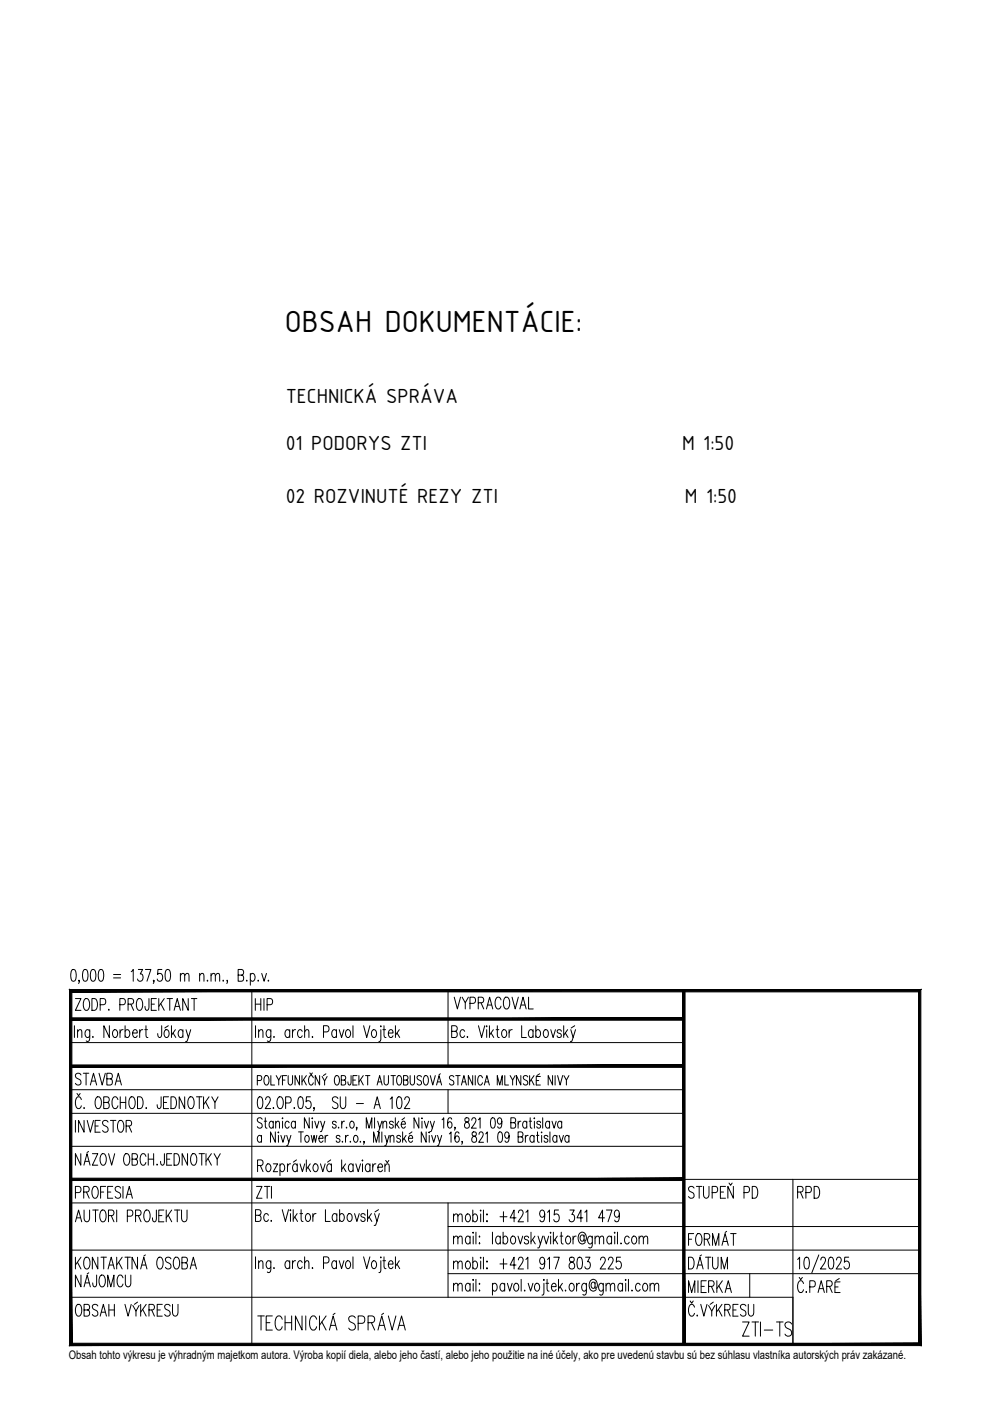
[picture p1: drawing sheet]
<svg xmlns="http://www.w3.org/2000/svg" width="210mm" height="297mm" viewBox="0 0 210 297" stroke-linecap="round" stroke-linejoin="round" font-family="sans-serif">
<defs><g id="words">
<text font-size="7" x="60.4" y="70.4">OBSAH DOKUMENTÁCIE:</text>
<text font-size="5.7" x="167.9" y="255.4">RPD</text>
<g font-size="4.7">
<text x="60.6" y="85.5">TECHNICKÁ SPRÁVA</text>
<text x="60.6" y="95.5">01 PODORYS ZTI</text>
<text x="144.6" y="95.5">M 1:50</text>
<text x="60.6" y="106.7">02 ROZVINUTÉ REZY ZTI</text>
<text x="145.2" y="106.7">M 1:50</text>
</g>
<text font-size="2.5" x="14.6" y="288.1">Obsah tohto výkresu je výhradným majetkom autora. Výroba kopií diela, alebo jeho častí, alebo jeho použitie na iné účely, ako pre uvedenú stavbu sú bez súhlasu vlastníka autorských práv zakázané.</text>
</g></defs>
<!-- layer: E1_ROZPISKA -->
<g fill="none" stroke="#000" stroke-width=".21">
<path d="M53.4 210v75M95 210v16M15 221.1h130M15 231h130M15 236h130M15 226h130M95 231v5M15 250h180M15 255h130M15 243h130M95 255v20M168.1 250v35"/>
<path d="M15 265h180M15 275h153.1M95 260.1h100M95 270h100M159 270v5M15 285h130"/>
</g>
<g fill="#000" stroke="#000" stroke-width=".21">
<path d="M14.7 209.8l.5 .5 180-.5zM15.2 210.3l180-.5-.5 .5zM195.2 209.8l-.5 .5 .5 75zM194.7 210.3l.5 75-.5-.5zM14.7 285.3h180.5l-.5-.5zM14.7 285.3l.5-.5h179.5zM14.7 209.8v75.5l.5-.5zM14.7 209.8l.5 .5v74.5z"/>
<path d="M15 215.8v.5l130-.5zM15 216.3l130-.5v.5z"/>
<path d="M144.7 210l.5 75v-75zM144.7 210l.5 75h-.5z"/>
<path d="M15 225.8v.5l130-.5zM15 226.3l130-.5v.5z"/>
<path d="M15 249.8v.5l130-.5zM15 250.3l130-.5v.5z"/>
</g>
<!-- layer: E1_TEXT -->
<g fill="none" stroke="#000" stroke-width=".21">
<path d="M15.2 205.7l.5-.2a1.29 1.29 0 0 1 .5 1.5l-.3 .9-.4 .1a1.29 1.29 0 0 1-.5-1.4zM15.8 217.5v2.5M16 211.7h1.2l-1.2 2.5h1.2M16.4 218.8l.5-.5 .4 .1 .1 1.6M16.4 218.3v1.7M16.8 207.9l-.1 .1v-.1v-.1l.1 .1-.1 .6M17.7 205.7l.5-.2a1.29 1.29 0 0 1 .5 1.5l-.3 .9-.4 .1a1.29 1.29 0 0 1-.5-1.4zM18 211.8l.2-.1a1.08 1.08 0 0 1 .8 1.6l-.1 .3a.58 .58 0 0 1-.6 .6 .58 .58 0 0 1-.6-.6v-.9zM19 218.3l-.1 2.3-.2 .2-.4-.1M19 218.7l-.3-.4a.85 .85 0 0 0-.7 .8 .85 .85 0 0 0 .7 .9l.3-.4M19.4 205.7l.4-.2a1.27 1.27 0 0 1 .5 1.5l-.2 .9-.4 .1a1.27 1.27 0 0 1-.5-1.4zM19.5 211.7h.6a1.58 1.58 0 0 1 0 2.5h-.6z"/>
<path d="M19.7 219.7v.3l.1-.1M21.1 205.7l.4-.2a1.29 1.29 0 0 1 .5 1.5l-.3 .9-.4 .1a1.29 1.29 0 0 1-.5-1.4zM21.2 213h.8a.7 .7 0 0 0 .4-.6 .7 .7 0 0 0-.4-.7h-.8v2.5M23.1 214v.2l.1-.1M23.2 217.5v2.5l-1.2-2.5v2.5M24.1 206.6h1.5M24.1 207.3h1.5M24.1 218.4l.2-.1a.85 .85 0 0 1 .7 .8 .85 .85 0 0 1-.7 .9 1.05 1.05 0 0 1-.2-1.6zM25.4 213h.8a.7 .7 0 0 0 .4-.6 .7 .7 0 0 0-.4-.7h-.8v2.5M25.4 218.3v1.7M26.1 218.3l-.4 .1-.3 .6M26.5 218.7l.4-.4a.85 .85 0 0 1 .6 .8 .85 .85 0 0 1-.6 .9l-.4-.4"/>
<path d="M26.5 217.5v2.5M27.2 212.9h.7a.62 .62 0 0 0 .4-.6 .62 .62 0 0 0-.4-.6h-.7v2.5M27.7 212.9l.6 1.3M27.8 206l.4-.5v2.5M28.1 219h1v-.2a.45 .45 0 0 0-.2-.4 .45 .45 0 0 0-.5 0 .92 .92 0 0 0 .4 1.6l.3-.4M29.2 211.8l.2-.1a1.08 1.08 0 0 1 .8 1.6v.3a.58 .58 0 0 1-.6 .6 .58 .58 0 0 1-.6-.6l-.1-.9zM29.3 205.5h.9l-.5 1a.75 .75 0 0 1 .6 .9 .75 .75 0 0 1-1 .5l-.1-.3M29.6 218.3v1.7M30.3 218.3l-.4 .1-.3 .6M30.7 218.3h.6M30.8 205.5h1.2l-.8 2.5M30.9 217.5v2l.1 .4 .4 .1"/>
<path d="M31.6 211.7v1.9l-.2 .5-.2 .1-.3-.1-.2-.7M32.1 212.9h.6M32.7 207.9l-.1 .1-.1-.1 .1-.1 .1 .1-.2 .6M33.2 211.7h-1.1v2.5h1.1M33.7 211.7v2.5M34.1 212.8l.7 1.4M34.3 217.5v1.9l-.2 .5-.2 .1-.3-.1-.2-.8M34.3 205.5h-.8l-.1 1.1a.56 .56 0 0 1 .5-.2 .56 .56 0 0 1 .5 .3 .77 .77 0 0 1 0 1 .77 .77 0 0 1-.9 .2l-.2-.3M34.8 211.7l-1.1 1.7M35 218.4l.2-.1a.85 .85 0 0 1 .7 .8 .85 .85 0 0 1-.7 .9 1.07 1.07 0 0 1-.2-1.6zM35.2 205.7l.5-.2a1.27 1.27 0 0 1 .5 1.5l-.3 .9-.4 .1a1.25 1.25 0 0 1-.5-1.4zM35.4 211.7h1.2"/>
<path d="M35.7 217.5l-.8 .4M36 211.7v2.5M36.4 217.5v2.5M36.7 219l.6 1M36.9 214.2l.7-2.5 .6 2.5M37.2 213.4h.8M37.2 218.3l-.8 1.2M38.2 206.9l.5-.5 .4 .1 .1 1.5M38.2 206.4v1.6M38.8 218.7l-.4-.4a.85 .85 0 0 0-.6 .8 .85 .85 0 0 0 .6 .9l.4-.4M38.8 218.3v1.7M39.2 206.9l.4-.5 .4 .1 .1 1.5"/>
<path d="M39.4 218.3l.5 1.7 .5-1.7M39.9 211.7v2.5l-1.2-2.5v2.5M39.9 220l-.3 .8h-.2M40.6 211.7h1.1M41.2 211.7v2.5M42.3 206.9l.4-.5 .5 .1v1.5M42.3 206.4v1.6M44 207.8v.2l.1-.1M44.7 206.9l.5-.5 .4 .1 .1 1.5M44.7 206.4v1.6M45.7 206.9l.4-.5 .4 .1 .1 1.5M47.3 207.8v.2l.1-.1"/>
<path d="M48.2 207.9v.1l-.1-.1 .1-.1v.1l-.1 .6M50.5 206.7h.7a.63 .63 0 0 0 .5-.6 .63 .63 0 0 0-.5-.6h-.7v2.5h.7a.7 .7 0 0 0 .5-.6 .7 .7 0 0 0-.5-.7M52.3 207.8v.2l.1-.1M53.1 206.7l.3-.3a.85 .85 0 0 1 .7 .8 .85 .85 0 0 1-.7 .8l-.3-.3M53.1 206.4v2.5M54.1 212.9h1.2M54.1 211.7v2.5M54.2 217.5v2.5M54.7 207.8v.2l.1-.1M54.8 218.8l.5-.5 .4 .1 .1 1.6M54.8 218.3v1.7M55.3 211.7v2.5"/>
<path d="M55.5 206.4l.5 1.6 .5-1.6M56 211.7v2.5M56.6 213h.8a.7 .7 0 0 0 .4-.6 .7 .7 0 0 0-.4-.7h-.8v2.5M56.9 207.8v.2l.1-.1M57.4 218.3l-.1 2.3-.2 .2-.4-.1M57.4 218.7l-.3-.4a.85 .85 0 0 0-.7 .8 .85 .85 0 0 0 .7 .9l.3-.4M58.1 219.7v.3l.1-.1M61.4 218.7l-.3-.4a.85 .85 0 0 0-.7 .8 .85 .85 0 0 0 .7 .9l.3-.4M61.4 218.3v1.7M62 218.3v1.7M62.7 218.3l-.4 .1-.3 .6M64.1 218.7l-.3-.4a.85 .85 0 0 0-.7 .8 .85 .85 0 0 0 .7 .9l.3-.4"/>
<path d="M64.6 218.8l.4-.5 .4 .1 .1 1.6M64.6 217.5v2.5M66.3 219.7v.3v-.1M68.6 218.8h.7a.71 .71 0 0 0 .5-.7 .71 .71 0 0 0-.5-.6h-.7v2.5M71.3 218.7l-.3-.4a.85 .85 0 0 0-.7 .8 .85 .85 0 0 0 .7 .9l.3-.4M71.3 218.3v1.7M71.9 218.3l.5 1.7 .5-1.7M73.5 218.4l.2-.1a.85 .85 0 0 1 .6 .8 .85 .85 0 0 1-.6 .9 1.07 1.07 0 0 1-.2-1.6zM74.8 217.5v2.5M77.1 217.5l.7 2.5 .6-2.5M79 218.4l.2-.1a.85 .85 0 0 1 .6 .8 .85 .85 0 0 1-.6 .9 1.05 1.05 0 0 1-.2-1.6zM80.8 217.5v.2z"/>
<path d="M80.8 218.3v2l-.1 .4-.4 .1M81.2 218.3h.6M81.4 217.5v2l.1 .4 .3 .1M82.3 219h1v-.2a.46 .46 0 0 0-.2-.4 .46 .46 0 0 0-.5 0 .93 .93 0 0 0 .4 1.6l.3-.4M83.8 217.5v2.5M84.2 219l.6 1M84.7 218.3l-.9 1.2M95.8 218.7h.7a.62 .62 0 0 0 .5-.6 .62 .62 0 0 0-.5-.6h-.7v2.5h.7a.71 .71 0 0 0 .5-.7 .71 .71 0 0 0-.5-.6M96.3 211.4l.7 2.5 .6-2.5M98 211.4l.6 1.2 .7-1.2M98.5 218.7l-.3-.4a.85 .85 0 0 0-.7 .8 .85 .85 0 0 0 .7 .9l.3-.4M98.6 212.6v1.3"/>
<path d="M99.1 219.7v.3l.1-.1M99.6 212.7h.8a.71 .71 0 0 0 .4-.6 .71 .71 0 0 0-.4-.7h-.8v2.5M101.4 212.6h.8a.63 .63 0 0 0 .4-.6 .63 .63 0 0 0-.4-.6h-.8v2.5M101.4 217.5l.7 2.5 .7-2.5M102 212.6l.6 1.3M103.1 213.9l.7-2.5 .7 2.5M103.2 217.5v.2zM103.2 218.3v1.7M103.4 213.1h.8M103.8 217.5v2.5M104.1 219l.6 1M104.6 218.3l-.8 1.2"/>
<path d="M105.2 218.3h.6M105.4 217.5v2l.1 .4 .4 .1M106.2 212a.58 .58 0 0 0-.6-.6 .58 .58 0 0 0-.5 .6v1.3a.58 .58 0 0 0 .5 .6 .58 .58 0 0 0 .6-.6M106.6 218.4l.2-.1a.85 .85 0 0 1 .7 .8 .85 .85 0 0 1-.7 .9 1.05 1.05 0 0 1-.2-1.6zM107.1 211.5l.1-.1a1.09 1.09 0 0 1 .9 1.6l-.1 .3a.58 .58 0 0 1-.6 .6 .58 .58 0 0 1-.6-.6l-.1-.9zM107.9 218.3v1.7M108.6 211.4l.6 2.5 .7-2.5M108.6 218.3l-.4 .1-.3 .6M110.2 213.9l.7-2.5 .7 2.5M110.5 213.1h.8M110.6 217.5v2.5h1M112.1 211.4v2.5h1"/>
<path d="M113 218.7l-.3-.4a.85 .85 0 0 0-.7 .8 .85 .85 0 0 0 .7 .9l.3-.4M113 218.3v1.7M113.6 218.7l.3-.4a.85 .85 0 0 1 .7 .8 .85 .85 0 0 1-.7 .9l-.3-.4M113.6 217.5v2.5M115.4 218.4l.2-.1a.85 .85 0 0 1 .7 .8 .85 .85 0 0 1-.7 .9 1.06 1.06 0 0 1-.2-1.6zM116.8 218.3l.5 1.7 .5-1.7M119 218.7a.47 .47 0 0 0-.4-.4 .47 .47 0 0 0-.5 .4l.3 .3 .4 .1a.47 .47 0 0 1 .1 .7 .47 .47 0 0 1-.7 .1l-.1-.3M119.5 217.5v2.5M119.9 219l.5 1M120.4 218.3l-.9 1.2M121 218.3l.5 1.7 .5-1.7M121.5 220l-.2 .7-.4 .1"/>
<path d="M121.9 217.5l-.8 .4M16 237.5v2.5M16.3 231.8l.4 .5 .3-.5M17.2 227.9a.6 .6 0 0 0-1-.3 .6 .6 0 0 0 .1 1l.5 .3a.63 .63 0 0 1 .2 1 .63 .63 0 0 1-1-.2M17.2 233.1a.58 .58 0 0 0-.5-.6 .58 .58 0 0 0-.6 .6v1.3a.58 .58 0 0 0 .6 .7 .58 .58 0 0 0 .5-.7M17.7 227.5h1.1M17.8 234.8v.2l.1-.1M17.8 237.5v2.5l-1.1-2.5v2.5M18.2 227.5v2.5M18.5 237.5l.7 2.5 .6-2.5M19.2 230l.6-2.5 .7 2.5M19.4 229.2h.8"/>
<path d="M20.2 238.7h.6M20.5 232.7l.2-.2a1.09 1.09 0 0 1 .8 1.6l-.1 .3a.59 .59 0 0 1-.9 .5l-.3-.8v-.6zM21 227.5l.7 2.5 .6-2.5M21.2 237.5h-1v2.5h1M22 233.7h.7a.63 .63 0 0 0 .5-.6 .63 .63 0 0 0-.5-.6h-.7v2.5h.7a.7 .7 0 0 0 .5-.6 .7 .7 0 0 0-.5-.7M22.7 228.7h.7a.63 .63 0 0 0 .4-.6 .63 .63 0 0 0-.4-.6h-.7v2.5h.7l.3-.1 .1-.3a.64 .64 0 0 0-.4-.9M22.9 237.9a.6 .6 0 0 0-1-.3 .6 .6 0 0 0 .2 1l.5 .3a.63 .63 0 0 1 .2 1 .63 .63 0 0 1-1.1-.2M23.4 237.5h1.2M24 237.5v2.5M24.4 230l.7-2.5 .6 2.5M24.7 229.2h.8M25 233.1a.59 .59 0 0 0-.6-.6 .59 .59 0 0 0-.6 .6v1.3a.59 .59 0 0 0 .6 .7 .59 .59 0 0 0 .6-.7"/>
<path d="M25.2 237.7l.2-.2a1.08 1.08 0 0 1 .8 1.6v.4a.59 .59 0 0 1-1 .4l-.3-.8v-.6zM25.5 232.5v2.5M25.5 233.7h1.2M26.7 232.5v2.5M26.7 238.7h.8a.63 .63 0 0 0 .4-.6 .63 .63 0 0 0-.4-.6h-.8v2.5M27.3 238.7l.6 1.3M27.7 232.7l.1-.2a1.09 1.09 0 0 1 .9 1.6l-.1 .3a.58 .58 0 0 1-.9 .5l-.4-.8 .1-1zM29.2 232.5h.5a1.57 1.57 0 0 1 0 2.5h-.5zM31 234.8v.2l.1-.1M34.2 232.5v1.9l-.2 .5-.3 .1a.7 .7 0 0 1-.4-.8M34.7 233.7h.6M35.7 232.5h-1v2.5h1"/>
<path d="M36.2 232.5h.6a1.58 1.58 0 0 1 0 2.5h-.6zM39.2 232.5v2.5l-1.2-2.5v2.5M40.2 232.7l.1-.2a1.09 1.09 0 0 1 .9 1.6l-.1 .3a.58 .58 0 0 1-.9 .5l-.4-.8 .1-1zM41.7 232.5h1.1M42.2 232.5v2.5M43.2 232.5v2.5M43.6 233.6l.7 1.4M44.3 232.5l-1.1 1.7M44.9 232.5l.7 1.2 .6-1.2M45.6 233.7v1.3M54.6 229.1l.8-.1 .1-.3-.1-.6-.8-.1v2M54.8 232.7l.4-.2a1.27 1.27 0 0 1 .5 1.5l-.2 .9-.4 .1a1.27 1.27 0 0 1-.5-1.4z"/>
<path d="M55.6 237.3a.52 .52 0 0 0-.7-.3 .52 .52 0 0 0-.3 .7l.7 .4a.56 .56 0 0 1 .2 1 .56 .56 0 0 1-.9-.2M56 237.7h.5M56.2 228.1l.2-.1a.96 .96 0 0 1 .6 1.6 .47 .47 0 0 1-.5 .5 .47 .47 0 0 1-.5-.5v-.8zM56.3 237v1.8v.3l.3 .1M56.3 233.1l.1-.3a.55 .55 0 0 1 .8-.1 .55 .55 0 0 1 0 .8l-1 1.5h1.2M57.4 228v2h.8M57.9 238l-.3-.3a.75 .75 0 0 0-.6 .8 .75 .75 0 0 0 .6 .7l.3-.3M57.9 237.7v1.5M58 234.8v.2l.1-.1M58.4 240v2.2l-1-2.2v2.2M58.5 238.1l.3-.4 .4 .1 .1 1.4M58.5 237.7v1.5"/>
<path d="M58.6 228l.5 1 .5-1M59 240v.2zM59.1 232.7l.1-.2a1.09 1.09 0 0 1 .9 1.6l-.1 .3a.58 .58 0 0 1-.9 .5l-.4-.8 .1-1zM59.1 229v1M59.9 229h.5M59.9 237v.2zM59.9 237.7v1.5M60.6 233.9h.7a.71 .71 0 0 0 .5-.7 .71 .71 0 0 0-.5-.7h-.7v2.5M60.8 228h-.9v2M61.1 228l.1 1.8a.42 .42 0 0 0 .4 .3 .42 .42 0 0 0 .4-.3v-1.8M61.3 238l-.3-.3a.75 .75 0 0 0-.6 .8 .75 .75 0 0 0 .6 .7l.3-.3M62.4 234.8v.2l.1-.1"/>
<path d="M62.6 238l-.3-.3a.75 .75 0 0 0-.6 .8 .75 .75 0 0 0 .6 .7l.3-.3M62.6 237.7v1.5M63.3 240h1M63.4 232.7l.4-.2a1.27 1.27 0 0 1 .5 1.5l-.2 .9-.5 .1a1.27 1.27 0 0 1-.5-1.4zM63.5 228v2l-.9-2v2M63.8 240v2.2M64 228v2M64.4 228.9l.6 1.1M65 228l-1 1.4M65.6 237v2.2l-1.1-2.2v2.2M65.7 227.5l.3 .4 .2-.4M65.8 232.5h-.8l-.1 1.1a.56 .56 0 0 1 .5-.2 .56 .56 0 0 1 .5 .3 .77 .77 0 0 1 0 1 .77 .77 0 0 1-.9 .2l-.2-.3"/>
<path d="M66.2 237v.2zM66.2 237.7v1.5M66.4 228.5a.47 .47 0 0 0-.4-.5 .47 .47 0 0 0-.5 .5v1.1a.47 .47 0 0 0 .5 .5 .47 .47 0 0 0 .4-.5M66.6 234.9v.1l-.1-.1 .1-.1v.1l-.1 .6M66.7 237.7l.5 1.5 .4-1.5M67.8 228v2l-1-2v2M68 237.7l.4 1.5 .5-1.5M68.3 228.2l.5 1 .6-1M68.4 239.2l-.2 .6-.3 .1M68.8 229.2v.8M69.1 227.7l-.5 .3M71.2 228.1l.1-.1a.96 .96 0 0 1 .6 1.6 .47 .47 0 0 1-.5 .5 .47 .47 0 0 1-.4-.5l-.1-.8z"/>
<path d="M71.3 238a.41 .41 0 0 0-.4-.3 .41 .41 0 0 0-.4 .3v.2l.7 .4a.4 .4 0 0 1 0 .4 .4 .4 0 0 1-.4 .2l-.3-.3M71.6 232.9a.6 .6 0 0 0-.9-.3 .6 .6 0 0 0 .1 1l.5 .3a.64 .64 0 0 1 .2 1 .64 .64 0 0 1-1-.2M71.8 239v.2l.1-.1M72.1 232.5l.1 2.2a.53 .53 0 0 0 .5 .3 .53 .53 0 0 0 .5-.3l.1-2.2M72.4 229l.8-.1 .1-.3-.1-.5-.8-.1v2h.6l.2-.1 .1-.5-.3-.4M72.5 237.7v1.5M73 237.7l-.3 .1-.2 .6M73.5 239v.2l.1-.1M74.4 237.8l.1-.1a.75 .75 0 0 1 .6 .8 .75 .75 0 0 1-.6 .7l-.4-.6zM74.4 228v1.6l-.1 .4h-.4l-.1-.6M74.8 229h.6M75.6 234h1.5"/>
<path d="M75.7 239.1h-.2h.2l-.2 .5M75.7 228h-.9v2h.9M76.1 228v2M76.4 228.9l.6 1.1M77 228l-.9 1.4M77.5 228h.9M77.7 239.2v-2.2l.6 2.2 .5-2.2v2.2M78 228v2M79.3 235l.7-2.5 .6 2.5M79.4 237v2.2M79.6 234.2h.8M80 230l.5-2 .5 2"/>
<path d="M80.1 237.7l.4 1.5 .5-1.5M80.2 229.4h.6M80.5 239.2l-.2 .6-.3 .1M81 240v2.2M81.2 238.1l.3-.4 .4 .1 .1 1.4M81.2 237.7v1.5M81.4 228l.1 1.8a.42 .42 0 0 0 .4 .3 .42 .42 0 0 0 .4-.3l.1-1.8M82.7 233l.4-.5v2.5M82.9 228h.9M83.4 228v2M83.4 238a.42 .42 0 0 0-.4-.3 .42 .42 0 0 0-.4 .3l.2 .4 .5 .2 .1 .3a.42 .42 0 0 1-.4 .3 .42 .42 0 0 1-.4-.3M83.8 237v2.2"/>
<path d="M84.1 238.4l.5 .8M84.3 232.7l.4-.2a1.29 1.29 0 0 1 .5 1.5l-.2 .9-.4 .1a1.29 1.29 0 0 1-.5-1.4zM84.4 228.1l.1-.1a.96 .96 0 0 1 .6 1.6 .47 .47 0 0 1-.5 .5 .47 .47 0 0 1-.4-.5l-.1-.8zM84.6 237.7l-.8 1.1M85.1 238.4h.8v-.5l-.2-.2a.75 .75 0 0 0-.6 .8 .75 .75 0 0 0 .6 .7l.2-.3M85.4 240v2.2M85.6 229l.8-.1 .1-.3-.1-.5-.8-.1v2h.6l.2-.1 .1-.5-.3-.4M85.8 237l-.6 .4M85.8 233.1l.1-.3a.55 .55 0 0 1 .8-.1 .55 .55 0 0 1 0 .8l-1 1.5h1.2M87 228v1.8a.42 .42 0 0 0 .4 .3 .42 .42 0 0 0 .4-.3l.1-1.8M87.3 240l-.5 .4M88.8 237v2.2l-1-2.2v2.2"/>
<path d="M89.4 228.3a.48 .48 0 0 0-.7-.2 .48 .48 0 0 0-.1 .7l.5 .3a.51 .51 0 0 1 .2 .8 .51 .51 0 0 1-.9-.1M89.5 237v.2zM89.5 237.7v1.5M90 237.7l.4 1.5 .5-1.5M90 228.1l.2-.1a.86 .86 0 0 1 .6 1.3v.3a.47 .47 0 0 1-.5 .5 .47 .47 0 0 1-.5-.5v-.8zM90.3 240v2.2l-1-2.2v2.2M91 240v.2zM91.2 237.7l.5 1.5 .4-1.5M91.2 228l.6 2 .5-2M91.7 239.2l-.3 .7h-.2M92.6 230l.5-2 .5 2M92.8 229.4h.6"/>
<path d="M93.4 227.7l-.3 .2M93.7 237.4l.4-.4v2.2M95.8 237.3l-.1-.2-.4-.1a1.46 1.46 0 0 0-.3 1.9l.1 .2a.65 .65 0 0 0 .8-.5 .65 .65 0 0 0-.5-.8l-.3 .1-.2 .6M96.2 228.3a.48 .48 0 0 0-.7-.2 .48 .48 0 0 0 .1 .8l.4 .2a.51 .51 0 0 1 .1 .8 .51 .51 0 0 1-.8-.1M96.5 239.1h-.1h.1l-.1 .5M96.6 228h1M97.1 228v2M97.8 230l.6-2 .5 2M98 229.4h.7M98.6 237.1v.6a.81 .81 0 0 1 .8 .6 .81 .81 0 0 1-.3 .9 .69 .69 0 0 1-.7-.7 .69 .69 0 0 1 .8-.7l.2-.1a.48 .48 0 0 0-.3-.7zM100 237.5l.1-.3a.49 .49 0 0 1 .7-.1 .49 .49 0 0 1 0 .7l-.9 1.4h1.1M100.2 228v2l-.9-2v2"/>
<path d="M100.8 228v2M101.4 237.4l.4-.4v2.2M102.3 228.5a.47 .47 0 0 0-.5-.5 .47 .47 0 0 0-.4 .5v1.1a.47 .47 0 0 0 .4 .5 .47 .47 0 0 0 .5-.5M102.7 230l.5-2 .6 2M102.9 229.4h.7M104.2 237.1l.4-.1a1.38 1.38 0 0 1 .3 1.8l-.1 .3-.4 .1a1.4 1.4 0 0 1-.3-1.8zM105.4 230v-2l.6 2 .5-2v2M106.4 237.7l-.2 .5a.65 .65 0 0 1-.8-.4 .65 .65 0 0 1 .5-.8h.1a1.5 1.5 0 0 1 0 2.2l-.4-.1-.1-.2M107 228v2h.8M108.2 228l.5 1 .5-1M108.3 238l.9-.1 .1-.3-.1-.5-.9-.1v2.2h.7a.63 .63 0 0 0 .4-.6 .63 .63 0 0 0-.4-.6M108.7 229v1"/>
<path d="M109.9 237.7v1.5M110.4 228v2l-.9-2v2M110.4 237.7l-.3 .1-.2 .6M111.7 238l-.3-.3a.75 .75 0 0 0-.6 .8 .75 .75 0 0 0 .6 .7l.3-.3M111.7 237.7v1.5M111.9 228.3a.48 .48 0 0 0-.7-.2 .48 .48 0 0 0-.1 .7l.5 .3a.51 .51 0 0 1 .2 .8 .51 .51 0 0 1-.8-.1M112.2 237.7h.5M112.3 228v2M112.4 237v1.8l.1 .3 .3 .1M112.6 228.9l.6 1.1M113.2 228l-.9 1.4M113.3 237v.2z"/>
<path d="M113.3 237.7v1.5M113.7 229.1h.5M114 240v1.8v.3l.3 .1M114.4 227.7l-.6 .3M114.6 228.2h-.9v1.8h.9M114.6 238a.41 .41 0 0 0-.4-.3 .41 .41 0 0 0-.4 .3l.1 .2 .6 .4a.4 .4 0 0 1 .1 .4 .4 .4 0 0 1-.5 .2l-.3-.3M114.8 240v.2zM115.1 237v2.2M116.5 238l-.3-.3a.75 .75 0 0 0-.6 .8 .75 .75 0 0 0 .6 .7l.3-.3M116.5 237.7v1.5M116.6 240v2.2M117 237.7l.5 1.5 .4-1.5"/>
<path d="M117.2 228v2l-1-2v2M117.7 228v2M118.2 228l.6 2 .5-2M119.1 238l-.3-.3a.75 .75 0 0 0-.6 .8 .75 .75 0 0 0 .6 .7l.3-.3M119.1 237.7v1.5M119.6 228l.5 1 .5-1M120.1 229v1M16 252.9h.7a.71 .71 0 0 0 .5-.7 .71 .71 0 0 0-.5-.7h-.7v2.5M16 259l.7-2.5 .6 2.5M16.2 258.2h.9M17.1 244.6v2.4l-1.1-2.4v2.4M17.7 252.7h.8a.63 .63 0 0 0 .4-.6 .63 .63 0 0 0-.4-.6h-.8v2.5"/>
<path d="M17.8 247l.6-2.4 .7 2.4M17.8 256.5v1.8a.63 .63 0 0 0 .7 .7l.2-.1 .3-.6v-1.8M18 246.2h.8M18.3 252.7l.6 1.3M18.8 244.1l-.4 .3M19.6 244.6h1.1l-1.1 2.4h1.1M19.7 256.5h1.1M19.8 251.7l.2-.2a1.1 1.1 0 0 1 .8 1.6l-.1 .3a.59 .59 0 0 1-.9 .5l-.3-.8v-.6zM20.2 256.5v2.5M21.3 252.7h.7M21.5 256.7l.2-.2a1.08 1.08 0 0 1 .8 1.6l-.1 .4a.59 .59 0 0 1-.6 .6 .59 .59 0 0 1-.6-.6v-1zM21.5 244.7l.2-.1a1.07 1.07 0 0 1 .8 1.5l-.1 .4a.57 .57 0 0 1-.5 .6 .57 .57 0 0 1-.6-.6l-.1-1z"/>
<path d="M22.4 251.5h-1.1v2.5M22.8 252.7h.7M23 257.7h.7a.63 .63 0 0 0 .5-.6 .63 .63 0 0 0-.5-.6h-.7v2.5M23 244.6l.7 2.4 .6-2.4M23.6 257.7l.6 1.3M23.9 251.5h-1.1v2.5h1.1M24.7 256.5v2.5M25.6 251.9a.6 .6 0 0 0-1-.3 .6 .6 0 0 0 .1 1l.5 .3a.63 .63 0 0 1 .2 1 .63 .63 0 0 1-1-.2M26.1 251.5v2.5M26.5 244.7l.2-.1a1.06 1.06 0 0 1 .8 1.5l-.1 .4a.57 .57 0 0 1-.5 .6 .57 .57 0 0 1-.6-.6l-.1-1zM26.7 254l.7-2.5 .7 2.5M27 257.9h.7a.71 .71 0 0 0 .5-.7 .71 .71 0 0 0-.5-.7h-.7v2.5"/>
<path d="M27 253.2h.8M28 245.8h.7a.61 .61 0 0 0 .5-.6 .61 .61 0 0 0-.5-.6h-.7v2.4h.7a.69 .69 0 0 0 .5-.6 .69 .69 0 0 0-.5-.6M28.7 257.7h.8a.63 .63 0 0 0 .4-.6 .63 .63 0 0 0-.4-.6h-.8v2.5M29.3 257.7l.6 1.3M30.8 256.7l.2-.2a1.08 1.08 0 0 1 .8 1.6l-.1 .4a.58 .58 0 0 1-.5 .6 .58 .58 0 0 1-.6-.6l-.1-1zM30.9 245.2a.57 .57 0 0 0-.9-.5 1.8 1.8 0 0 0 .2 2.3 .62 .62 0 0 0 .7-.5M31.4 244.6v2.4M31.4 245.8h1.2M32.6 244.6v2.4M33.2 256.5v2l-.2 .4-.3 .1a.69 .69 0 0 1-.4-.8M33.3 246.8v.2l.1-.1M33.7 257.7h.6"/>
<path d="M34.7 256.5h-1v2.5h1M34.9 244.6v1.9l-.2 .4-.2 .1-.3-.1-.2-.7M35.2 256.5v2.5M35.3 245.8h.7M35.7 257.6l.7 1.4M36.4 244.6h-1.1v2.4h1.1M36.4 256.5l-1.2 1.7M36.9 244.6h.6a1.55 1.55 0 0 1 0 2.4h-.6zM37 256.5h1.2M37.6 256.5v2.5M38.5 256.5v1.8a.63 .63 0 0 0 .7 .7l.2-.1 .3-.6v-1.8M39.8 244.6v2.4l-1.2-2.4v2.4"/>
<path d="M40.7 244.7l.2-.1a1.07 1.07 0 0 1 .8 1.5l-.1 .4a.57 .57 0 0 1-.9 .4l-.3-.8v-.6zM42.2 244.6h1.1M42.8 244.6v2.4M43.7 244.6v2.4M44.1 245.6l.7 1.4M44.8 244.6l-1.1 1.6M45.4 244.6l.6 1.2 .7-1.2M46 245.8v1.2M54.2 257.7h.7a.62 .62 0 0 0 .5-.6 .62 .62 0 0 0-.5-.6h-.7v2.5h.7a.71 .71 0 0 0 .5-.7 .71 .71 0 0 0-.5-.6M54.4 251.5h1.2l-1.2 2.5h1.2M54.6 247.1h.8a.63 .63 0 0 0 .4-.6 .63 .63 0 0 0-.4-.6h-.8v2.5M55.2 247.1l.6 1.3"/>
<path d="M55.4 241l-.3-.3a.74 .74 0 0 0-.6 .8 .74 .74 0 0 0 .6 .7l.3-.3M55.4 240.7v1.5M56.1 251.5h1.1M56.6 246.9l.2-.1a.85 .85 0 0 1 .7 .8 .85 .85 0 0 1-.7 .8 1.07 1.07 0 0 1-.2-1.5zM56.6 251.5v2.5M56.9 257.7l-.3-.4a.85 .85 0 0 0-.7 .8 .85 .85 0 0 0 .7 .9l.3-.4M57.5 258.7v.3l.1-.1M57.6 251.5v2.5M57.9 246.8h1l-1 1.6h1M59 240.7v1.5M59.4 247.1l.3-.3a.85 .85 0 0 1 .7 .8 .85 .85 0 0 1-.7 .8l-.3-.3M59.4 246.8v2.5"/>
<path d="M59.6 240.7l.4 1.5 .4-1.5M59.8 256.5l.7 2.5 .7-2.5M60.8 240.7l.4 1.5 .5-1.5M60.9 246.8v1.6M61.2 242.2l-.2 .6-.3 .1M61.6 256.5v.2zM61.6 257.3v1.7M61.6 246.8l-.4 .1-.3 .6M62.2 256.5v2.5M62.5 258l.6 1M62.9 245.9l-.7 .5M63 257.3l-.8 1.2"/>
<path d="M63 247.1l-.3-.3a.85 .85 0 0 0-.7 .8 .85 .85 0 0 0 .7 .8l.3-.3M63 246.8v1.6M63.6 257.3h.6M63.6 246.8l.5 1.6 .5-1.6M63.8 256.5v2l.1 .4 .4 .1M64.8 240.8l.2-.1a.74 .74 0 0 1 .6 .8 .74 .74 0 0 1-.6 .7l-.4-.6zM64.9 245.9v2.5M65 257.4l.2-.1a.85 .85 0 0 1 .6 .8 .85 .85 0 0 1-.6 .9 1.05 1.05 0 0 1-.2-1.6zM65.3 247.5l.6 .9M65.8 246.8l-.9 1.1M66 240.7l.3 1.5 .3-1.5 .3 1.5 .3-1.5M66.3 257.3v1.7"/>
<path d="M66.6 246.9l.2-.1a.85 .85 0 0 1 .7 .8 .85 .85 0 0 1-.7 .8 1.05 1.05 0 0 1-.2-1.5zM67 257.3l-.4 .1-.3 .6M67.6 241.3h.9l-.1-.4-.2-.2a.75 .75 0 0 0-.6 .8 .75 .75 0 0 0 .6 .7l.3-.3M67.9 246.8l.5 1.6 .5-1.6M68.9 240.7v1.5M69 256.5v2.5h1M69.5 240.7l-.3 .1-.3 .5M70.1 245.9l-.7 .5M70.3 247.1l-.4-.3a.85 .85 0 0 0-.6 .8 .85 .85 0 0 0 .6 .8l.4-.3M70.3 246.8v1.6M71.4 257.7l-.3-.4a.85 .85 0 0 0-.7 .8 .85 .85 0 0 0 .7 .9l.3-.4M71.4 257.3v1.7"/>
<path d="M72 257.7l.3-.4a.85 .85 0 0 1 .7 .8 .85 .85 0 0 1-.7 .9l-.3-.4M72 256.5v2.5M72.1 241a.41 .41 0 0 0-.4-.3 .41 .41 0 0 0-.4 .3l.2 .3 .5 .3a.41 .41 0 0 1 0 .4 .41 .41 0 0 1-.4 .2l-.3-.3M72.4 245.9v2.5M72.6 242v.2l.1-.1M72.8 247.5l.6 .9M73.3 240.7v1.5M73.3 246.8l-.9 1.1M73.8 257.4l.2-.1a.85 .85 0 0 1 .7 .8 .85 .85 0 0 1-.7 .9 1.06 1.06 0 0 1-.2-1.6zM73.9 240.7l-.4 .1-.2 .5M74.3 242v.2l.1-.1M74.9 247.1l-.4-.3a.85 .85 0 0 0-.6 .8 .85 .85 0 0 0 .6 .8l.4-.3"/>
<path d="M74.9 246.8v1.6M75.2 240.8l.1-.1a.74 .74 0 0 1 .6 .8 .74 .74 0 0 1-.6 .7l-.3-.6zM75.2 257.3l.5 1.7 .5-1.7M75.4 246.8l.5 1.6 .5-1.6M76.4 242v.2l.1-.1M76.9 245.9v.3zM76.9 246.8v1.6M77.2 242.1h-.1h.1l-.1 .5M77.4 257.7a.47 .47 0 0 0-.4-.4 .47 .47 0 0 0-.5 .4l.3 .3 .4 .1a.47 .47 0 0 1 .1 .7 .47 .47 0 0 1-.7 .1l-.1-.3M77.9 256.5v2.5M78.3 258l.5 1M78.4 247.1l-.3-.3a.85 .85 0 0 0-.7 .8 .85 .85 0 0 0 .7 .8l.3-.3"/>
<path d="M78.4 246.8v1.6M78.8 257.3l-.9 1.2M79 246.8v1.6M79.2 242.2v-2.2l.6 2.2 .6-2.2v2.2M79.4 257.3l.5 1.7 .5-1.7M79.7 246.8a.63 .63 0 0 0-.7 .7M79.9 259l-.2 .7-.4 .1M80.1 247.5h1v-.3a.46 .46 0 0 0-.3-.4 .46 .46 0 0 0-.4 .1l-.3 .6a.73 .73 0 0 0 .7 .9l.3-.3M80.3 256.5l-.8 .4M81.6 247.2l.4-.4 .4 .1 .1 1.5M81.6 246.8v1.6M81.6 240.7l.5 1.5 .4-1.5"/>
<path d="M81.8 246l.3 .5 .3-.5M82.1 242.2l-.3 .6-.3 .1M82.7 241.1l.4-.4 .3 .1 .1 1.4M82.7 240.7v1.5M84.9 241a.41 .41 0 0 0-.4-.3 .41 .41 0 0 0-.4 .3l.1 .2 .6 .4 .1 .3a.41 .41 0 0 1-.4 .3 .41 .41 0 0 1-.4-.3M85.7 241.3l.5 .9M86.1 240.7l-.7 1.1M86.6 241.3h.9l-.1-.4-.2-.2a.74 .74 0 0 0-.6 .8 .74 .74 0 0 0 .6 .7l.3-.3M91 240.7v1.5M91.5 240.7l.5 1.5 .4-1.5M92.8 240.7l.4 1.5 .5-1.5M93.2 242.2l-.2 .6-.3 .1"/>
<path d="M95.3 240.4l.3-.4v2.2M96.2 257.9l.4-.5 .4 .1 .1 1.5M96.2 257.4v1.6M97.1 257.9l.4-.5 .4 .1 .1 1.5M97.3 240.3l-.1-.2-.3-.1a1.81 1.81 0 0 0-.2 2.1 .64 .64 0 0 0 .8-.5 .64 .64 0 0 0-.6-.8l-.2 .1-.3 .6M98 242.1h-.1h.1l-.1 .5M98.9 257.5l.2-.1a.85 .85 0 0 1 .7 .8 .85 .85 0 0 1-.7 .8 1.07 1.07 0 0 1-.2-1.5zM100.2 240.1v.6a.8 .8 0 0 1 .8 .6 .8 .8 0 0 1-.3 .9 .68 .68 0 0 1-.7-.7 .68 .68 0 0 1 .8-.7l.1-.1a.48 .48 0 0 0-.2-.7zM100.2 257.7l.4-.3a.85 .85 0 0 1 .7 .8 .85 .85 0 0 1-.7 .8l-.4-.3M100.2 256.5v2.5M101.6 240.5v-.3a.48 .48 0 0 1 .7-.1 .48 .48 0 0 1 .1 .7l-.9 1.4h1M101.9 256.5v.3z"/>
<path d="M101.9 257.4v1.6M102.5 256.5v2.5M103 240.4l.3-.4v2.2M103.3 257.4v.2zM103.3 258.8v.2zM105.7 240.1l.4-.1a1.59 1.59 0 0 1 0 2.2h-.1a1.36 1.36 0 0 1-.4-1.8zM106 258h1.5M106.7 256.9v2.1M107.9 240.7a.55 .55 0 0 1-.5 .6 .73 .73 0 0 1-.4-.7 .73 .73 0 0 1 .5-.6 1.48 1.48 0 0 1 0 2.2l-.4-.1v-.2M109.4 258.2h-1.2l.8-1.7v2.5M109.9 241l.8-.1 .2-.3-.2-.5-.8-.1v2.2h.6a.62 .62 0 0 0 .4-.6 .62 .62 0 0 0-.4-.6M109.9 257.1l.1-.3a.55 .55 0 0 1 .8-.1 .55 .55 0 0 1 0 .8l-1 1.5h1.2"/>
<path d="M111.4 240.7v1.5M111.5 257l.4-.5v2.5M112 240.7l-.4 .1-.2 .5M113.2 241l-.3-.3a.74 .74 0 0 0-.6 .8 .74 .74 0 0 0 .6 .7l.3-.3M113.2 240.7v1.5M113.7 240.7h.6M114.8 240.7v1.5M115.5 257.4l-.2 .6-.3 .1a.8 .8 0 0 1-.6-.8 .8 .8 0 0 1 .6-.8 1.08 1.08 0 0 1 .5 1.5l-.2 .9-.5 .1-.3-.3M116.1 257l.4-.5v2.5M116.2 241a.41 .41 0 0 0-.4-.3 .41 .41 0 0 0-.4 .3l.2 .3 .5 .3 .1 .3a.41 .41 0 0 1-.4 .3 .41 .41 0 0 1-.4-.3M118.1 241l-.3-.3a.75 .75 0 0 0-.6 .8 .75 .75 0 0 0 .6 .7l.3-.3M118.1 240.7v1.5"/>
<path d="M118.4 256.5h-.8l-.1 1.1a.57 .57 0 0 1 1 .1l.1 .4a.68 .68 0 0 1-.2 .8 .68 .68 0 0 1-.8 0l-.2-.3M118.6 240.7l.4 1.5 .5-1.5M120.6 241l-.3-.3a.74 .74 0 0 0-.6 .8 .74 .74 0 0 0 .6 .7l.3-.3M120.6 240.7v1.5M120.8 256.5h1l-.6 1a.75 .75 0 0 1 .6 .9 .75 .75 0 0 1-1 .5l-.1-.3M123.6 258.2h-1.3l.9-1.7v2.5M124 257l.4-.5v2.5M128.2 258.2h-1.3l.9-1.7v2.5M128.6 256.5h1.2l-.9 2.5M131.3 257.4l-.2 .6-.3 .1a.8 .8 0 0 1-.6-.8 .8 .8 0 0 1 .6-.8 1.08 1.08 0 0 1 .5 1.5l-.2 .9-.4 .1-.4-.3M147.2 251.9a.6 .6 0 0 0-1-.3 .6 .6 0 0 0 .1 1l.5 .3a.64 .64 0 0 1 .2 1 .64 .64 0 0 1-1-.2M147.7 251.5h1.1"/>
<path d="M148.2 251.5v2.5M149.2 251.5v1.8a.63 .63 0 0 0 .6 .7l.4-.3 .1-.4v-1.8M151 252.9h.7a.71 .71 0 0 0 .5-.7 .71 .71 0 0 0-.5-.7h-.7v2.5M152.7 252.7h.7M153.8 251.5h-1.1v2.5h1.1M154.6 250.8l.3 .5 .3-.5M155.5 251.5v2.5l-1.2-2.5v2.5M157.7 252.9h.8a.71 .71 0 0 0 .4-.7 .71 .71 0 0 0-.4-.7h-.8v2.5M159.5 251.5h.6a1.59 1.59 0 0 1 0 2.5h-.6zM16 266.5v2.5M16.3 276.7l.2-.2a.77 .77 0 0 1 .8 1l-.1 1a.58 .58 0 0 1-.5 .6 .58 .58 0 0 1-.6-.6l-.1-1zM16.4 267.6l.8 1.4"/>
<path d="M17.2 270.3v2.5l-1.2-2.5v2.5M17.2 266.5l-1.2 1.7M17.8 277.7h.8a.62 .62 0 0 0 .4-.6 .62 .62 0 0 0-.4-.6h-.8v2.5h.8a.71 .71 0 0 0 .4-.6 .71 .71 0 0 0-.4-.7M17.8 272.8l.7-2.5 .7 2.5M18.1 266.7l.1-.2a1.08 1.08 0 0 1 .9 1.6l-.1 .4a.59 .59 0 0 1-.6 .6 .59 .59 0 0 1-.6-.6l-.1-1zM18.1 272h.8M18.8 269.9l-.3 .2M20.5 270.3v1.9l-.2 .5-.1 .1-.4-.1-.1-.7M20.7 266.5v2.5l-1.1-2.5v2.5M20.7 276.9a.59 .59 0 0 0-.7-.3 .59 .59 0 0 0-.3 .8l.7 .5a.64 .64 0 0 1 .2 1 .64 .64 0 0 1-1-.2M21.2 279l.7-2.5 .7 2.5M21.3 270.5l.2-.2a1.09 1.09 0 0 1 .8 1.6l-.1 .3a.58 .58 0 0 1-.5 .7 .58 .58 0 0 1-.6-.7l-.1-.9z"/>
<path d="M21.4 266.5h1.2M21.5 278.2h.8M22 266.5v2.5M22.8 272.8v-2.5l.7 2.5 .7-2.5v2.5M22.9 269l.7-2.5 .6 2.5M23.1 277.7h1.1M23.1 276.5v2.5M23.2 268.2h.8M24.2 276.5v2.5M24.7 266.5v2.5M25.2 267.6l.7 1.4M25.9 266.5l-1.2 1.7"/>
<path d="M26.1 270.9a.59 .59 0 0 0-.9-.4 1.84 1.84 0 0 0 .1 2.3 .64 .64 0 0 0 .8-.6M26.5 276.5l.7 2.5 .6-2.5M26.5 266.5h1.2M26.6 270.3l.1 2.2a.53 .53 0 0 0 .5 .3 .53 .53 0 0 0 .5-.3v-2.2M27.1 266.5v2.5M28.2 276.8l.6 1.2 .7-1.2M28.8 278v1M29.2 266.5v2.5l-1.2-2.5v2.5M29.2 276.1l-.7 .4M29.8 269l.7-2.5 .7 2.5M29.8 276.5v2.5M30.1 268.2h.8"/>
<path d="M30.2 277.6l.8 1.4M30.8 266.1l-.3 .2M31 276.5l-1.2 1.7M31.6 277.7h.7a.63 .63 0 0 0 .5-.6 .63 .63 0 0 0-.5-.6h-.7v2.5M32.2 277.7l.5 1.3M33.3 277.7h.7M33.6 266.7l.1-.2a1.08 1.08 0 0 1 .9 1.6l-.1 .4a.58 .58 0 0 1-.9 .4l-.4-.8 .1-1zM34.4 276.5h-1.1v2.5h1.1M36.1 276.9a.6 .6 0 0 0-1-.3 .6 .6 0 0 0 .1 1l.5 .3a.63 .63 0 0 1 .2 1 .63 .63 0 0 1-1-.2M36.2 266.9a.6 .6 0 0 0-.9-.3 .6 .6 0 0 0 .1 1l.5 .3a.64 .64 0 0 1 .2 1 .64 .64 0 0 1-1-.2M36.6 276.5l.1 2.2a.52 .52 0 0 0 .5 .4 .52 .52 0 0 0 .5-.4v-2.2M37.1 266.7l.1-.2a1.08 1.08 0 0 1 .9 1.6l-.1 .4a.59 .59 0 0 1-.9 .4l-.4-.8v-.6z"/>
<path d="M38.6 267.7h.7a.63 .63 0 0 0 .5-.6 .63 .63 0 0 0-.5-.6h-.7v2.5h.7a.71 .71 0 0 0 .5-.6 .71 .71 0 0 0-.5-.7M40.3 269l.7-2.5 .7 2.5M40.6 268.2h.8M54.2 266.5v2.5M54.6 279h1.4M54.8 267.8l.5-.5 .4 .1 .1 1.6M54.8 267.3v1.7M55.3 279v3M57.4 267.3l-.1 2.3-.2 .2-.4-.1M57.4 267.7l-.3-.4a.86 .86 0 0 0-.7 .8 .86 .86 0 0 0 .7 .9l.3-.4M57.7 279h-1.3v3h1.3M58.1 268.7v.3l.1-.1"/>
<path d="M59.8 279.7a.7 .7 0 0 0-.7-.7 .7 .7 0 0 0-.7 .7 2.04 2.04 0 0 0 .5 2.3 .75 .75 0 0 0 .9-.7M60.4 279v3M61.4 267.7l-.3-.4a.86 .86 0 0 0-.7 .8 .86 .86 0 0 0 .7 .9l.3-.4M61.4 267.3v1.7M61.8 279v3M62 267.3v1.7M62.7 267.3l-.4 .1-.3 .6M64 279v3l-1.4-3v3M64.1 267.7l-.3-.4a.86 .86 0 0 0-.7 .8 .86 .86 0 0 0 .7 .9l.3-.4M64.6 267.8l.4-.5 .4 .1 .1 1.6M64.6 266.5v2.5M64.8 279v3"/>
<path d="M66.3 268.7v.3v-.1M67.1 279.7a.7 .7 0 0 0-.7-.7 .7 .7 0 0 0-.7 .7 2.01 2.01 0 0 0 .5 2.3 .76 .76 0 0 0 .9-.7M67.7 279v3M68.6 267.8h.7a.7 .7 0 0 0 .5-.7 .7 .7 0 0 0-.5-.6h-.7v2.5M69.1 279l-1.4 2M71 278.4l-.4 .3M71.3 267.7l-.3-.4a.86 .86 0 0 0-.7 .8 .86 .86 0 0 0 .7 .9l.3-.4M71.3 267.3v1.7M71.9 267.3l.5 1.7 .5-1.7M73.5 267.4l.2-.1a.86 .86 0 0 1 .6 .8 .86 .86 0 0 1-.6 .9 1.08 1.08 0 0 1-.2-1.6zM74.8 266.5v2.5M75.3 279.4a.72 .72 0 0 0-1.1-.3 .72 .72 0 0 0 .1 1.2l.6 .3a.77 .77 0 0 1 .3 1.2 .77 .77 0 0 1-1.3-.2"/>
<path d="M77.1 266.5l.7 2.5 .6-2.5M79 267.4l.2-.1a.86 .86 0 0 1 .6 .8 .86 .86 0 0 1-.6 .9 1.05 1.05 0 0 1-.2-1.6zM80.8 266.5v.2zM80.8 267.3v2l-.1 .4-.4 .1M81.2 267.3h.6M81.3 278.4l-.4 .3M81.4 266.5v2l.1 .4 .3 .1M82.3 279l.8 3 .8-3M82.3 268h1v-.2a.46 .46 0 0 0-.2-.4 .46 .46 0 0 0-.5 0 .93 .93 0 0 0 .4 1.6l.3-.4M83.8 266.5v2.5M84.2 268l.6 1M84.7 267.3l-.9 1.2"/>
<path d="M96.2 262.6l.4-.5 .4 .1 .1 1.5M96.2 267.9l.4-.5 .4 .1 .1 1.5M96.2 272.6l.4-.5 .4 .1 .1 1.5M96.2 262.1v1.6M96.2 267.4v1.6M96.2 272.1v1.6M97.1 262.6l.4-.5 .4 .1 .1 1.5M97.1 267.9l.4-.5 .4 .1 .1 1.5M97.1 272.6l.4-.5 .4 .1 .1 1.5M98.9 267.5l.2-.1a.86 .86 0 0 1 .7 .8 .86 .86 0 0 1-.7 .8 1.08 1.08 0 0 1-.2-1.5zM99.7 262.4l-.4-.3a.85 .85 0 0 0-.6 .8 .85 .85 0 0 0 .6 .8l.4-.3M99.7 272.4l-.4-.3a.85 .85 0 0 0-.6 .8 .85 .85 0 0 0 .6 .8l.4-.3"/>
<path d="M99.7 262.1v1.6M99.7 272.1v1.6M100.2 267.7l.4-.3a.86 .86 0 0 1 .7 .8 .86 .86 0 0 1-.7 .8l-.4-.3M100.2 266.5v2.5M100.3 261.2v.3zM100.3 271.2v.3zM100.3 262.1v1.6M100.3 272.1v1.6M100.9 261.2v2.5M100.9 271.2v2.5M101.7 262.1v.2zM101.7 263.5v.2z"/>
<path d="M101.7 272.1v.2zM101.7 273.5v.2zM101.9 266.5v.3zM101.9 267.4v1.6M102.5 266.5v2.5M103.3 267.4v.2zM103.3 268.8v.2zM104.4 272.4l.3-.3a.85 .85 0 0 1 .7 .8 .85 .85 0 0 1-.7 .8l-.3-.3M104.4 261.2v2.5M104.4 272.1v2.5M106 268h1.5M106.1 262.4l-.4-.3a.85 .85 0 0 0-.6 .8 .85 .85 0 0 0 .6 .8l.4-.3"/>
<path d="M106.1 262.1v1.6M106.7 262.4l.3-.3a.85 .85 0 0 1 .7 .8 .85 .85 0 0 1-.7 .8l-.3-.3M106.7 261.2v2.5M106.7 266.9v2.1M107 272.4l-.3-.3a.85 .85 0 0 0-.7 .8 .85 .85 0 0 0 .7 .8l.3-.3M107 272.1v1.6M107.6 272.1l.5 1.6 .5-1.6M108.5 262.2l.2-.1a.85 .85 0 0 1 .6 .8 .85 .85 0 0 1-.6 .8 1.06 1.06 0 0 1-.2-1.5zM109.2 272.2l.1-.1a.85 .85 0 0 1 .7 .8 .85 .85 0 0 1-.7 .8 1.06 1.06 0 0 1-.1-1.5zM109.4 268.2h-1.2l.8-1.7v2.5M109.8 262.1l.5 1.6 .5-1.6M109.9 267.1l.1-.3a.55 .55 0 0 1 .8-.1 .55 .55 0 0 1 0 .8l-1 1.5h1.2"/>
<path d="M110.5 271.2v2.5M111.3 273.5v.2v-.1M111.5 267l.4-.5v2.5M112 272.1l.5 1.6 .5-1.6M112.1 262.4a.47 .47 0 0 0-.5-.3 .47 .47 0 0 0-.4 .3l.2 .4 .4 .1a.47 .47 0 0 1 .2 .7 .47 .47 0 0 1-.7 0l-.1-.2M112.6 261.2v2.5M112.9 262.8l.6 .9M113.4 262.1l-.8 1.2M113.6 272.2l.1-.1a.85 .85 0 0 1 .7 .8 .85 .85 0 0 1-.7 .8 1.05 1.05 0 0 1-.1-1.5zM114.1 262.1l.5 1.6 .5-1.6M114.6 263.7l-.3 .8-.3 .1M115.3 262.1l.5 1.6 .5-1.6"/>
<path d="M115.3 271.2v.3zM115.3 272.1v2v.4l-.4 .1M115.5 267.4l-.2 .6-.3 .1a.8 .8 0 0 1-.6-.8 .8 .8 0 0 1 .6-.8 1.06 1.06 0 0 1 .5 1.5l-.2 .9-.5 .1-.3-.3M115.7 272.1h.6M116 271.2v2.1l.1 .3 .3 .1M116.1 267l.4-.5v2.5M116.7 261.2v.3zM116.7 262.1v1.6M116.9 272.8h1v-.2a.45 .45 0 0 0-.2-.5 .45 .45 0 0 0-.5 .1 .92 .92 0 0 0 .4 1.5l.3-.3M117.3 261.2v2.5M117.4 266.5h1.2l-.8 2.5M117.7 262.8l.5 .9"/>
<path d="M118.2 262.1l-.9 1.2M118.4 271.2v2.5M118.7 262.1h.6M118.7 272.8l.6 .9M119 261.2v2.1l.1 .3 .3 .1M119.2 272.1l-.8 1.2M119.9 273.5v.2l.1-.1M120.2 262.2l.1-.1a.85 .85 0 0 1 .7 .8 .85 .85 0 0 1-.7 .8 1.05 1.05 0 0 1-.1-1.5zM120.8 266.7a.62 .62 0 0 0 .5 .9 .7 .7 0 0 1 .6 1 .7 .7 0 0 1-1.2 .2 .89 .89 0 0 1 .8-1.3 .53 .53 0 0 0 .3-.5 .53 .53 0 0 0-.4-.5zM120.9 272.2l.2-.1a.85 .85 0 0 1 .7 .8 .85 .85 0 0 1-.7 .8 1.05 1.05 0 0 1-.2-1.5zM121.5 262.1v1.6M122.2 262.1l-.4 .1-.3 .6"/>
<path d="M122.2 272.1v1.6M122.6 266.7l.4-.2a1.29 1.29 0 0 1 .5 1.5l-.3 .9-.4 .1a1.29 1.29 0 0 1-.5-1.4zM122.9 272.1l-.4 .1-.3 .6M123.8 262.2l-.2-.4a.66 .66 0 0 0-.6 .7 .66 .66 0 0 0 .6 .7l.2-.4M123.8 261.8l.1 1.4a1.05 1.05 0 0 0 .1-1.7 .88 .88 0 0 0-1-.1 .88 .88 0 0 0-.4 .9 .99 .99 0 0 0 .2 1.1 .99 .99 0 0 0 1 .2l.3-.2M124.2 266.5h.9l-.5 1a.75 .75 0 0 1 .5 .9 .75 .75 0 0 1-.9 .5l-.2-.3M124.3 272.1l-.1 2.2-.2 .3-.4-.1M124.3 272.4l-.3-.3a.85 .85 0 0 0-.7 .8 .85 .85 0 0 0 .7 .8l.3-.3M125.6 262.1l-.1 2.2-.3 .3-.4-.1M125.6 262.4l-.4-.3a.85 .85 0 0 0-.6 .8 .85 .85 0 0 0 .6 .8l.4-.3M126.2 262.6l.4-.5 .4 .1 .1 1.5M126.2 272.2l-.3-.4a.66 .66 0 0 0-.6 .7 .66 .66 0 0 0 .6 .7l.3-.4"/>
<path d="M126.2 271.8v1.4a1 1 0 0 0 .3-1.5 .85 .85 0 0 0-1.1-.4 .85 .85 0 0 0-.5 1v.4a.86 .86 0 0 0 .5 .9 .86 .86 0 0 0 1-.2M126.2 262.1v1.6M127.1 262.6l.4-.5 .4 .1 .1 1.5M127.3 267.1l.1-.3a.55 .55 0 0 1 .8-.1 .55 .55 0 0 1 0 .8l-1 1.5h1.2M127.9 272.1l-.1 2.2-.2 .3-.4-.1M127.9 272.4l-.3-.3a.85 .85 0 0 0-.7 .8 .85 .85 0 0 0 .7 .8l.3-.3M128.5 272.6l.4-.5 .4 .1 .1 1.5M128.5 272.1v1.6M129 267.1l.1-.3a.55 .55 0 0 1 .8-.1 .55 .55 0 0 1 0 .8l-1 1.5h1.2M129.4 272.6l.4-.5 .4 .1 .1 1.5M129.7 262.4l-.4-.3a.85 .85 0 0 0-.6 .8 .85 .85 0 0 0 .6 .8l.4-.3M129.7 262.1v1.6"/>
<path d="M130.3 261.2v.3zM130.3 262.1v1.6M130.9 261.2v2.5M131.6 266.5h-.9v1.1a.56 .56 0 0 1 .5-.2 .56 .56 0 0 1 .5 .3 .78 .78 0 0 1 0 1 .78 .78 0 0 1-1 .2l-.1-.3M131.7 263.5v.2l.1-.1M132 272.4l-.3-.3a.85 .85 0 0 0-.7 .8 .85 .85 0 0 0 .7 .8l.3-.3M132 272.1v1.6M132.7 271.2v.3zM132.7 272.1v1.6M133.2 271.2v2.5M133.4 262.4l-.3-.3a.85 .85 0 0 0-.7 .8 .85 .85 0 0 0 .7 .8l.3-.3M134 273.5v.2l.1-.1"/>
<path d="M134.2 262.2l.1-.1a.85 .85 0 0 1 .7 .8 .85 .85 0 0 1-.7 .8 1.05 1.05 0 0 1-.1-1.5zM135.5 262.6l.4-.5 .4 .1 .1 1.5M135.5 262.1v1.6M135.7 272.4l-.3-.3a.85 .85 0 0 0-.7 .8 .85 .85 0 0 0 .7 .8l.3-.3M136.4 262.6l.4-.5 .4 .1 .1 1.5M136.5 272.2l.2-.1a.85 .85 0 0 1 .6 .8 .85 .85 0 0 1-.6 .8 1.07 1.07 0 0 1-.2-1.5zM137.8 272.6l.5-.5 .4 .1v1.5M137.8 272.1v1.6M138.7 272.6l.5-.5 .4 .1 .1 1.5M146 266.5h.6a1.58 1.58 0 0 1 0 2.5h-.6zM146 274v-2.5l.7 2.5 .6-2.5v2.5M146 262.7h.7"/>
<path d="M146.3 275.8l.4 .5 .3-.5M147.1 261.5h-1.1v2.5M147.2 277.1a.59 .59 0 0 0-.5-.6 .59 .59 0 0 0-.6 .6v1.4a.59 .59 0 0 0 .6 .6 .59 .59 0 0 0 .5-.6M147.7 269l.7-2.5 .7 2.5M147.8 261.7l.2-.2a1.1 1.1 0 0 1 .8 1.6l-.1 .3a.58 .58 0 0 1-.9 .5l-.3-.8v-.6zM147.8 278.8v.2l.1-.1M148 268.2h.8M148 271.5v2.5M148.6 276.5l.6 2.5 .7-2.5M148.7 272.7h.6M148.7 266.1l-.3 .2M149.3 262.7h.8a.63 .63 0 0 0 .4-.6 .63 .63 0 0 0-.4-.6h-.8v2.5"/>
<path d="M149.6 266.5h1.1M149.7 271.5h-1v2.5h1M149.9 262.7l.6 1.3M150.2 266.5v2.5M150.2 272.7h.8a.63 .63 0 0 0 .4-.6 .63 .63 0 0 0-.4-.6h-.8v2.5M150.2 276.8l.7 1.2 .7-1.2M150.8 272.7l.6 1.3M150.9 278v1M151.1 264v-2.5l.6 2.5 .7-2.5v2.5M151.1 266.5l.1 2.2a.52 .52 0 0 0 .5 .4 .52 .52 0 0 0 .5-.4v-2.2M151.2 276.1l-.6 .4M151.9 276.5v2.5"/>
<path d="M152 271.5v2.5M152.3 277.6l.8 1.4M152.4 272.6l.8 1.4M152.9 269v-2.5l.7 2.5 .6-2.5v2.5M153.1 264l.6-2.5 .7 2.5M153.1 276.5l-1.2 1.7M153.2 271.5l-1.2 1.7M153.3 263.2h.9M153.7 277.7h.7a.63 .63 0 0 0 .4-.6 .63 .63 0 0 0-.4-.6h-.7v2.5M153.7 274l.7-2.5 .7 2.5M154 273.2h.8M154.1 261.1l-.4 .2"/>
<path d="M154.2 277.7l.6 1.3M154.9 261.5h1.2M155.4 277.7h.7M155.5 261.5v2.5M156.5 276.5h-1.1v2.5h1.1M158.2 276.9a.59 .59 0 0 0-.8-.3 .59 .59 0 0 0-.3 .8l.7 .5a.63 .63 0 0 1 .2 1 .63 .63 0 0 1-1-.2M158.7 276.5v2.2a.53 .53 0 0 0 .5 .4 .53 .53 0 0 0 .5-.4l.1-2.2M168.1 275v10M169.1 267l.4-.5v2.5M169.4 270.8l.4 .5 .3-.5M170.4 272.1a.58 .58 0 0 0-1-.4 1.82 1.82 0 0 0 .2 2.3 .62 .62 0 0 0 .8-.6M170.7 266.7l.4-.2a1.29 1.29 0 0 1 .5 1.5l-.2 .9-.5 .1a1.29 1.29 0 0 1-.5-1.4z"/>
<path d="M170.9 273.8v.2l.1-.1M171.7 272.9h.7a.71 .71 0 0 0 .5-.7 .71 .71 0 0 0-.5-.7h-.7v2.5M173.5 274l.6-2.5 .7 2.5M173.6 266.1l-1.5 3.8M173.7 273.2h.8M174 267.1l.1-.3a.55 .55 0 0 1 .8-.1 .55 .55 0 0 1 0 .8l-1 1.5h1.2M175.3 272.7h.7a.63 .63 0 0 0 .5-.6 .63 .63 0 0 0-.5-.6h-.7v2.5M175.9 266.7l.4-.2a1.27 1.27 0 0 1 .5 1.5l-.3 .9-.4 .1a1.27 1.27 0 0 1-.5-1.4zM175.9 272.7l.5 1.3M177 272.9h.7M177.4 267.1l.1-.3a.55 .55 0 0 1 .7-.1 .55 .55 0 0 1 .1 .8l-1 1.5h1.1M177.9 271.1l-.7 .4"/>
<path d="M178.1 271.8h-1.1v2.2h1.1M179.9 266.5h-.8l-.1 1.1a.56 .56 0 0 1 .6-.2 .56 .56 0 0 1 .4 .3l.1 .4a.68 .68 0 0 1-.2 .8 .68 .68 0 0 1-.8 0l-.2-.3M56.4 280.4h.8M60.4 280.4h1.4M68.2 280.3l.9 1.7M69.8 282l.8-3 .8 3M70.1 281h1M75.9 280.6h.9a.84 .84 0 0 0 .6-.8 .84 .84 0 0 0-.6-.8h-.9v3M78 280.4h.9a.75 .75 0 0 0 .6-.7 .75 .75 0 0 0-.6-.7h-.9v3M78.7 280.4l.7 1.6M80.1 282l.8-3 .8 3M80.4 281h1"/>
<path d="M84.3 282l.8-3 .8 3M84.6 281h1M157.4 280.3h1.4l-1.4 3h1.4M159.4 280.3h1.4M160.1 280.3v3M161.2 280.3v3M162 282h1.8M164.6 280.3h1.4M165.3 280.3v3M167.8 280.7a.72 .72 0 0 0-1.1-.3 .72 .72 0 0 0 .1 1.2l.6 .3a.76 .76 0 0 1 .3 1.2 .76 .76 0 0 1-1.3-.2"/>
</g>
<use href="#words"/>
</svg>
